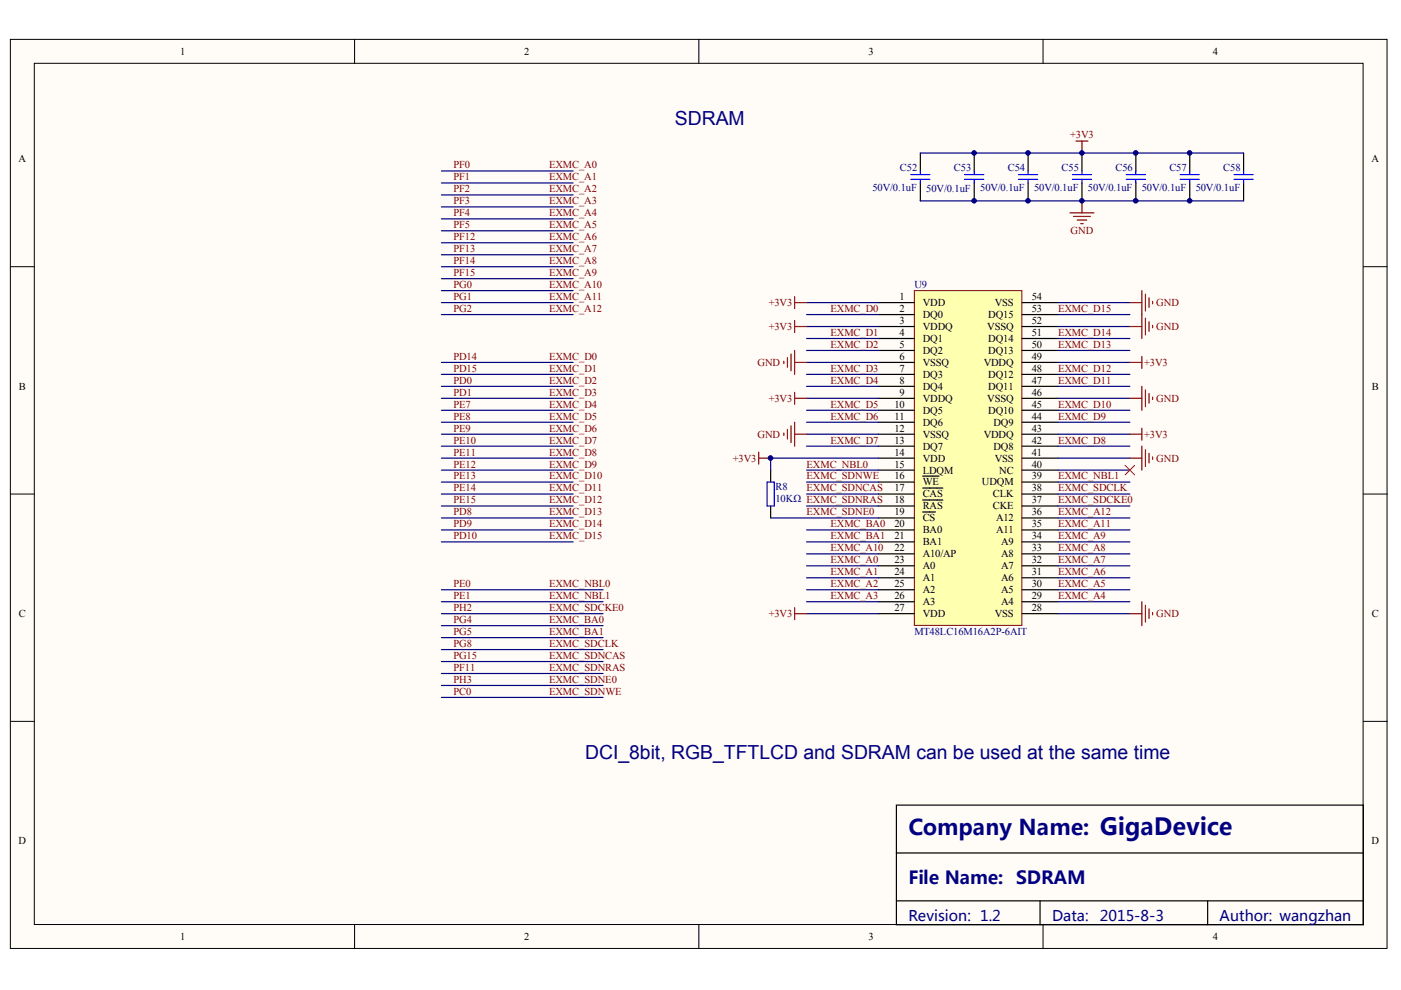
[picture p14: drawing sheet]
<svg xmlns="http://www.w3.org/2000/svg" width="297mm" height="210mm" viewBox="0 0 297 210" stroke-linecap="round" stroke-linejoin="round" font-family="sans-serif">
<defs><g id="words">
<text font-size="4.6" fill="#000080" x="192.6" y="177.1">Company Name: GigaDevice</text>
<g font-size="4.1" fill="#000080">
<text x="143.1" y="26.5">SDRAM</text>
<text x="124" y="161">DCI_8bit, RGB_TFTLCD and SDRAM can be used at the same time</text>
</g>
<g font-size="3.8" fill="#000080">
<text x="192.6" y="187.4">File Name:</text>
<text x="215.4" y="187.4">SDRAM</text>
</g>
<g font-size="3.1" fill="#000080">
<text x="192.6" y="195.4">Revision: 1.2</text>
<text x="223.1" y="195.4">Data:</text>
<text x="233.2" y="195.4">2015-8-3</text>
<text x="258.6" y="195.4">Author: wangzhan</text>
</g>
<g font-size="2.2">
<text x="38.2" y="11.6">1</text>
<text x="111.2" y="11.6">2</text>
<text x="184.1" y="11.6">3</text>
<text x="257.1" y="11.6">4</text>
<text x="3.9" y="34.4">A</text>
<text x="290.8" y="34.4">A</text>
<text x="190.7" y="63.6">1</text>
<text x="195.6" y="64.9">VDD</text>
<text x="210.9" y="64.9">VSS</text>
<text x="218.7" y="63.6">54</text>
<text x="190.7" y="66.1">2</text>
<text x="190.7" y="68.7">3</text>
<text x="190.7" y="71.2">4</text>
<text x="195.6" y="67.4">DQ0</text>
<text x="195.6" y="70">VDDQ</text>
<text x="209.3" y="70">VSSQ</text>
<text x="209.5" y="67.4">DQ15</text>
<text x="218.7" y="71.2">51</text>
<text x="218.7" y="68.7">52</text>
<text x="218.7" y="66.1">53</text>
<text x="190.7" y="73.8">5</text>
<text x="190.7" y="76.3">6</text>
<text x="195.6" y="72.5">DQ1</text>
<text x="195.6" y="75">DQ2</text>
<text x="195.6" y="77.6">VSSQ</text>
<text x="208.6" y="77.6">VDDQ</text>
<text x="209.5" y="75">DQ13</text>
<text x="209.5" y="72.5">DQ14</text>
<text x="218.7" y="76.3">49</text>
<text x="218.7" y="73.8">50</text>
<text x="4" y="82.6">B</text>
<text x="190.7" y="78.8">7</text>
<text x="190.7" y="81.4">8</text>
<text x="190.7" y="83.9">9</text>
<text x="195.6" y="80.1">DQ3</text>
<text x="195.6" y="82.6">DQ4</text>
<text x="209.5" y="82.6">DQ11</text>
<text x="209.5" y="80.1">DQ12</text>
<text x="218.7" y="83.9">46</text>
<text x="218.7" y="81.4">47</text>
<text x="218.7" y="78.8">48</text>
<text x="290.9" y="82.6">B</text>
<text x="189.6" y="86.4">10</text>
<text x="189.6" y="89">11</text>
<text x="195.6" y="85.2">VDDQ</text>
<text x="195.6" y="87.7">DQ5</text>
<text x="209.3" y="85.2">VSSQ</text>
<text x="209.5" y="87.7">DQ10</text>
<text x="218.7" y="89">44</text>
<text x="218.7" y="86.4">45</text>
<text x="189.6" y="91.5">12</text>
<text x="189.6" y="94.1">13</text>
<text x="195.6" y="90.2">DQ6</text>
<text x="195.6" y="92.8">VSSQ</text>
<text x="195.6" y="95.3">DQ7</text>
<text x="208.6" y="92.8">VDDQ</text>
<text x="210.6" y="95.3">DQ8</text>
<text x="210.6" y="90.2">DQ9</text>
<text x="218.7" y="94.1">42</text>
<text x="218.7" y="91.5">43</text>
<text x="189.6" y="96.6">14</text>
<text x="189.6" y="99.1">15</text>
<text x="189.6" y="101.7">16</text>
<text x="195.6" y="97.9">VDD</text>
<text x="195.6" y="100.4">LDQM</text>
<text x="210.9" y="97.9">VSS</text>
<text x="211.9" y="100.4">NC</text>
<text x="218.7" y="101.7">39</text>
<text x="218.7" y="99.1">40</text>
<text x="218.7" y="96.6">41</text>
<text x="189.6" y="104.2">17</text>
<text x="189.6" y="106.7">18</text>
<text x="195.6" y="102.9">WE</text>
<text x="195.6" y="105.5">CAS</text>
<text x="208.2" y="102.9">UDQM</text>
<text x="210.5" y="105.5">CLK</text>
<text x="218.7" y="106.7">37</text>
<text x="218.7" y="104.2">38</text>
<text x="189.6" y="109.3">19</text>
<text x="189.6" y="111.8">20</text>
<text x="195.6" y="108">RAS</text>
<text x="195.6" y="110.5">CS</text>
<text x="195.6" y="113.1">BA0</text>
<text x="210.5" y="108">CKE</text>
<text x="211.2" y="113.1">A11</text>
<text x="211.2" y="110.5">A12</text>
<text x="218.7" y="111.8">35</text>
<text x="218.7" y="109.3">36</text>
<text x="189.6" y="114.3">21</text>
<text x="189.6" y="116.9">22</text>
<text x="189.6" y="119.4">23</text>
<text x="195.6" y="115.6">BA1</text>
<text x="195.6" y="118.2">A10/AP</text>
<text x="212.3" y="118.2">A8</text>
<text x="212.3" y="115.6">A9</text>
<text x="218.7" y="119.4">32</text>
<text x="218.7" y="116.9">33</text>
<text x="218.7" y="114.3">34</text>
<text x="189.6" y="122">24</text>
<text x="189.6" y="124.5">25</text>
<text x="195.6" y="120.7">A0</text>
<text x="195.6" y="123.2">A1</text>
<text x="195.6" y="125.8">A2</text>
<text x="212.3" y="125.8">A5</text>
<text x="212.3" y="123.2">A6</text>
<text x="212.3" y="120.7">A7</text>
<text x="218.7" y="124.5">30</text>
<text x="218.7" y="122">31</text>
<text x="4" y="130.8">C</text>
<text x="189.6" y="127">26</text>
<text x="189.6" y="129.6">27</text>
<text x="195.6" y="128.3">A3</text>
<text x="195.6" y="130.8">VDD</text>
<text x="210.9" y="130.8">VSS</text>
<text x="212.3" y="128.3">A4</text>
<text x="218.7" y="129.6">28</text>
<text x="218.7" y="127">29</text>
<text x="290.9" y="130.8">C</text>
<text x="3.9" y="179">D</text>
<text x="290.8" y="179">D</text>
<text x="38.2" y="199.3">1</text>
<text x="111.2" y="199.3">2</text>
<text x="184.1" y="199.3">3</text>
<text x="257.1" y="199.3">4</text>
</g>
<g font-size="2.2" fill="#800000">
<text x="226.9" y="29.4">+3V3</text>
<text x="96.1" y="35.7">PF0</text>
<text x="116.4" y="35.7">EXMC_A0</text>
<text x="96.1" y="38.2">PF1</text>
<text x="96.1" y="40.8">PF2</text>
<text x="116.4" y="38.2">EXMC_A1</text>
<text x="116.4" y="40.8">EXMC_A2</text>
<text x="96.1" y="43.3">PF3</text>
<text x="96.1" y="45.9">PF4</text>
<text x="116.4" y="43.3">EXMC_A3</text>
<text x="116.4" y="45.9">EXMC_A4</text>
<text x="96.1" y="48.4">PF5</text>
<text x="96.1" y="50.9">PF12</text>
<text x="96.1" y="53.5">PF13</text>
<text x="116.4" y="48.4">EXMC_A5</text>
<text x="116.4" y="50.9">EXMC_A6</text>
<text x="116.4" y="53.5">EXMC_A7</text>
<text x="227" y="49.7">GND</text>
<text x="96.1" y="56">PF14</text>
<text x="96.1" y="58.5">PF15</text>
<text x="116.4" y="56">EXMC_A8</text>
<text x="116.4" y="58.5">EXMC_A9</text>
<text x="96.1" y="61.1">PG0</text>
<text x="96.1" y="63.6">PG1</text>
<text x="116.4" y="61.1">EXMC_A10</text>
<text x="116.4" y="63.6">EXMC_A11</text>
<text x="163" y="64.9">+3V3</text>
<text x="245.1" y="64.9">GND</text>
<text x="96.1" y="66.1">PG2</text>
<text x="116.4" y="66.1">EXMC_A12</text>
<text x="163" y="70">+3V3</text>
<text x="176.1" y="66.1">EXMC_D0</text>
<text x="176.1" y="71.2">EXMC_D1</text>
<text x="224.3" y="71.2">EXMC_D14</text>
<text x="224.3" y="66.1">EXMC_D15</text>
<text x="245.1" y="70">GND</text>
<text x="96.1" y="76.3">PD14</text>
<text x="116.4" y="76.3">EXMC_D0</text>
<text x="160.6" y="77.6">GND</text>
<text x="176.1" y="73.8">EXMC_D2</text>
<text x="224.3" y="73.8">EXMC_D13</text>
<text x="242.6" y="77.6">+3V3</text>
<text x="96.1" y="81.4">PD0</text>
<text x="96.1" y="83.9">PD1</text>
<text x="96.1" y="78.8">PD15</text>
<text x="116.4" y="78.8">EXMC_D1</text>
<text x="116.4" y="81.4">EXMC_D2</text>
<text x="116.4" y="83.9">EXMC_D3</text>
<text x="176.1" y="78.8">EXMC_D3</text>
<text x="176.1" y="81.4">EXMC_D4</text>
<text x="224.3" y="81.4">EXMC_D11</text>
<text x="224.3" y="78.8">EXMC_D12</text>
<text x="96.1" y="86.4">PE7</text>
<text x="96.1" y="89">PE8</text>
<text x="116.4" y="86.4">EXMC_D4</text>
<text x="116.4" y="89">EXMC_D5</text>
<text x="163" y="85.2">+3V3</text>
<text x="176.1" y="86.4">EXMC_D5</text>
<text x="176.1" y="89">EXMC_D6</text>
<text x="224.3" y="89">EXMC_D9</text>
<text x="224.3" y="86.4">EXMC_D10</text>
<text x="245.1" y="85.2">GND</text>
<text x="96.1" y="91.5">PE9</text>
<text x="96.1" y="94.1">PE10</text>
<text x="116.4" y="91.5">EXMC_D6</text>
<text x="116.4" y="94.1">EXMC_D7</text>
<text x="160.6" y="92.8">GND</text>
<text x="176.1" y="94.1">EXMC_D7</text>
<text x="224.3" y="94.1">EXMC_D8</text>
<text x="242.6" y="92.8">+3V3</text>
<text x="96.1" y="96.6">PE11</text>
<text x="96.1" y="99.1">PE12</text>
<text x="96.1" y="101.7">PE13</text>
<text x="116.4" y="96.6">EXMC_D8</text>
<text x="116.4" y="99.1">EXMC_D9</text>
<text x="116.4" y="101.7">EXMC_D10</text>
<text x="155.4" y="97.9">+3V3</text>
<text x="171" y="99.1">EXMC_NBL0</text>
<text x="171" y="101.7">EXMC_SDNWE</text>
<text x="224.3" y="101.7">EXMC_NBL1</text>
<text x="245.1" y="97.9">GND</text>
<text x="96.1" y="104.2">PE14</text>
<text x="96.1" y="106.7">PE15</text>
<text x="116.4" y="104.2">EXMC_D11</text>
<text x="116.4" y="106.7">EXMC_D12</text>
<text x="171" y="104.2">EXMC_SDNCAS</text>
<text x="224.3" y="106.7">EXMC_SDCKE0</text>
<text x="224.3" y="104.2">EXMC_SDCLK</text>
<text x="96.1" y="109.3">PD8</text>
<text x="96.1" y="111.8">PD9</text>
<text x="116.4" y="109.3">EXMC_D13</text>
<text x="116.4" y="111.8">EXMC_D14</text>
<text x="171" y="109.3">EXMC_SDNE0</text>
<text x="176.1" y="111.8">EXMC_BA0</text>
<text x="224.3" y="111.8">EXMC_A11</text>
<text x="224.3" y="109.3">EXMC_A12</text>
<text x="96.1" y="114.3">PD10</text>
<text x="116.4" y="114.3">EXMC_D15</text>
<text x="176.1" y="114.3">EXMC_BA1</text>
<text x="176.1" y="119.4">EXMC_A0</text>
<text x="176.1" y="116.9">EXMC_A10</text>
<text x="224.3" y="119.4">EXMC_A7</text>
<text x="224.3" y="116.9">EXMC_A8</text>
<text x="224.3" y="114.3">EXMC_A9</text>
<text x="96.1" y="124.5">PE0</text>
<text x="116.4" y="124.5">EXMC_NBL0</text>
<text x="176.1" y="122">EXMC_A1</text>
<text x="176.1" y="124.5">EXMC_A2</text>
<text x="224.3" y="124.5">EXMC_A5</text>
<text x="224.3" y="122">EXMC_A6</text>
<text x="96.1" y="129.6">PH2</text>
<text x="96.1" y="127">PE1</text>
<text x="116.4" y="129.6">EXMC_SDCKE0</text>
<text x="116.4" y="127">EXMC_NBL1</text>
<text x="163" y="130.8">+3V3</text>
<text x="176.1" y="127">EXMC_A3</text>
<text x="224.3" y="127">EXMC_A4</text>
<text x="245.1" y="130.8">GND</text>
<text x="96.1" y="132.1">PG4</text>
<text x="96.1" y="134.6">PG5</text>
<text x="96.1" y="137.2">PG8</text>
<text x="116.4" y="132.1">EXMC_BA0</text>
<text x="116.4" y="134.6">EXMC_BA1</text>
<text x="116.4" y="137.2">EXMC_SDCLK</text>
<text x="96.1" y="142.3">PF11</text>
<text x="96.1" y="139.7">PG15</text>
<text x="116.4" y="139.7">EXMC_SDNCAS</text>
<text x="116.4" y="142.3">EXMC_SDNRAS</text>
<text x="96.1" y="147.3">PC0</text>
<text x="96.1" y="144.8">PH3</text>
<text x="116.4" y="147.3">EXMC_SDNWE</text>
<text x="116.4" y="144.8">EXMC_SDNE0</text>
</g>
<g font-size="2.2" fill="#000080">
<text x="185" y="40.5">50V/0.1uF</text>
<text x="190.8" y="36.2">C52</text>
<text x="196.4" y="40.8">50V/0.1uF</text>
<text x="202.2" y="36.2">C53</text>
<text x="207.8" y="40.5">50V/0.1uF</text>
<text x="213.7" y="36.2">C54</text>
<text x="219.2" y="40.5">50V/0.1uF</text>
<text x="225.1" y="36.2">C55</text>
<text x="230.7" y="40.5">50V/0.1uF</text>
<text x="236.5" y="36.2">C56</text>
<text x="242.1" y="40.5">50V/0.1uF</text>
<text x="247.9" y="36.2">C57</text>
<text x="253.5" y="40.5">50V/0.1uF</text>
<text x="259.4" y="36.2">C58</text>
<text x="193.9" y="61.1">U9</text>
<text x="164.4" y="103.9">R8</text>
<text x="164.4" y="106.5">10KΩ EXMC_SDNRAS</text>
<text x="193.9" y="134.6">MT48LC16M16A2P-6AIT</text>
</g>
</g></defs>
<g fill="#fffcf8" stroke="#000" stroke-width=".21">
<path d="M2.2 8.3h291.9v192.8h-291.9z"/>
<path d="M7.3 13.4h281.7v182.6h-281.7z"/>
</g>
<path d="M75.2 8.3v5.1M148.2 8.3v5.1M221.1 8.3v5.1M2.2 56.5h5.1M289.1 56.5h5M2.2 104.7h5.1M289.1 104.7h5M2.2 152.9h5.1M289.1 152.9h5M75.2 196.1v5M148.2 196.1v5M221.1 196.1v5" fill="none" stroke="#000" stroke-width=".21"/>
<path d="M190.1 170.7h99v25.4h-99zM190.1 180.9h99M190.1 191h99M220.5 191v5.1M256.1 191v5.1" fill="none" stroke="#000" stroke-width=".25"/>
<path d="M193.9 61.6h22.8v71h-22.8z" fill="#ffffb0" stroke="#800000" stroke-width=".21"/>
<g fill="none" stroke="#000" stroke-width=".25">
<path d="M195.1 32.4v3.9M195.1 38.8v3.8M206.6 32.4v3.9M206.6 38.8v3.8M218 32.4v3.9M218 38.8v3.8M229.4 32.4v3.9M229.4 38.8v3.8M240.8 32.4v3.9M240.8 38.8v3.8M252.2 32.4v3.9M252.2 38.8v3.8"/>
<path d="M263.7 32.4v3.9M263.7 38.8v3.8M186.2 64.2h7.7M186.2 66.7h7.7M186.2 69.2h7.7M186.2 71.8h7.7M186.2 74.3h7.7M186.2 76.8h7.7M186.2 79.4h7.7M216.7 64.2h7.6M216.7 66.7h7.6M216.7 69.2h7.6"/>
<path d="M216.7 71.8h7.6M216.7 74.3h7.6M216.7 76.8h7.6M216.7 79.4h7.6M163.4 99.7v2.5M186.2 81.9h7.7M186.2 84.5h7.7M186.2 87h7.7M186.2 89.5h7.7M186.2 92.1h7.7M186.2 94.6h7.7M186.2 97.1h7.7"/>
<path d="M186.2 99.7h7.7M216.7 81.9h7.6M216.7 84.5h7.6M216.7 87h7.6M216.7 89.5h7.6M216.7 92.1h7.6M216.7 94.6h7.6M216.7 97.1h7.6M216.7 99.7h7.6M163.4 107.3v2.5M186.2 102.2h7.7M186.2 104.7h7.7"/>
<path d="M186.2 107.3h7.7M186.2 109.8h7.7M186.2 112.4h7.7M186.2 114.9h7.7M186.2 117.4h7.7M186.2 120h7.7M195.6 100.9h3.5M195.6 103.5h4.3M195.6 106h4.3M195.6 108.6h2.7M216.7 102.2h7.6M216.7 104.7h7.6"/>
<path d="M216.7 107.3h7.6M216.7 109.8h7.6M216.7 112.4h7.6M216.7 114.9h7.6M216.7 117.4h7.6M216.7 120h7.6M186.2 122.5h7.7M186.2 125h7.7M186.2 127.6h7.7M186.2 130.1h7.7M216.7 122.5h7.6M216.7 125h7.6"/>
<path d="M216.7 127.6h7.6M216.7 130.1h7.6"/>
</g>
<g fill="none" stroke="#800000" stroke-width=".25">
<path d="M228.1 29.9h2.6M229.4 29.9v2.5M226.9 45.1h5M227.6 45.9h3.6M228.4 46.7h2M229.1 47.4h.6M229.4 42.6v2.5M166.2 76.6v.5M166.9 75.8v2.1M167.7 75.1v3.5M168.5 62.9v2.5M168.5 68v2.5"/>
<path d="M168.5 74.3v5.1M168.5 76.8h2.5M168.5 69.2h2.5M168.5 64.2h2.5M239.6 76.8h2.5M239.6 69.2h2.5M239.6 64.2h2.5M242.1 61.6v10.2M242.1 75.6v2.5M242.9 62.4v3.5M242.9 67.5v3.5M243.6 63.1v2.1"/>
<path d="M243.6 68.2v2M244.4 63.9v.5M244.4 69v.5M160.9 95.9v2.5M160.9 97.1h2.5M166.2 91.8v.5M166.9 91v2.1M167.7 90.3v3.5M168.5 83.2v2.5M168.5 89.5v5.1M168.5 84.5h2.5M168.5 92.1h2.5"/>
<path d="M239.6 84.5h2.5M239.6 97.1h2.5M239.6 92.1h2.5M242.1 81.9v5.1M242.1 90.8v2.5M242.1 94.6v5.1M242.9 82.7v3.5M242.9 95.4v3.5M243.6 83.4v2.1M243.6 96.1v2.1M244.4 84.2v.5M244.4 96.9v.5"/>
<path d="M168.5 128.8v2.6M168.5 130.1h2.5M239.6 130.1h2.5M242.1 127.6v5.1M242.9 128.3v3.6M243.6 129.1v2M244.4 129.9v.5"/>
</g>
<g fill="none" stroke="#000080" stroke-width=".25">
<path d="M93.6 38.8h27.9M93.6 36.3h27.9M195.1 32.4h68.6M93.6 59.1h27.9M93.6 56.5h27.9M93.6 54h27.9M93.6 51.5h27.9M93.6 48.9h27.9M93.6 46.4h27.9M93.6 43.9h27.9M93.6 41.3h27.9M195.1 42.6h68.6"/>
<path d="M93.6 64.2h27.9M93.6 66.7h27.9M93.6 76.8h27.9M93.6 79.4h27.9M93.6 61.6h27.9M171 64.2h15.2M171 66.7h15.2M171 69.2h15.2M171 71.8h15.2M171 74.3h15.2M171 76.8h15.2M171 79.4h15.2"/>
<path d="M224.3 64.2h15.3M224.3 66.7h15.3M224.3 69.2h15.3M224.3 71.8h15.3M224.3 74.3h15.3M224.3 76.8h15.3M224.3 79.4h15.3M93.6 81.9h27.9M93.6 84.5h27.9M93.6 87h27.9M93.6 89.5h27.9M93.6 92.1h27.9"/>
<path d="M93.6 94.6h27.9M93.6 99.7h27.9M93.6 97.1h27.9M171 81.9h15.2M171 84.5h15.2M171 87h15.2M171 89.5h15.2M171 92.1h15.2M171 94.6h15.2M171 99.7h15.2M186.2 97.1h-22.8v2.6M224.3 81.9h15.3"/>
<path d="M224.3 84.5h15.3M224.3 87h15.3M224.3 89.5h15.3M224.3 92.1h15.3M224.3 94.6h15.3M224.3 99.7h15.3M224.3 97.1h15.3M93.6 102.2h27.9M93.6 104.7h27.9M93.6 107.3h27.9M93.6 112.4h27.9M93.6 114.9h27.9"/>
<path d="M93.6 109.8h27.9M163.4 109.8h22.8M171 102.2h15.2M171 104.7h15.2M171 107.3h15.2M171 112.4h15.2M171 114.9h15.2M171 117.4h15.2M171 120h15.2M224.3 102.2h15.3M224.3 104.7h15.3M224.3 107.3h15.3"/>
<path d="M224.3 112.4h15.3M224.3 114.9h15.3M224.3 117.4h15.3M224.3 120h15.3M224.3 109.8h15.3M93.6 125h34.3M93.6 127.6h34.3M93.6 130.1h34.3M93.6 132.7h34.3M93.6 135.2h34.3M93.6 137.7h34.3M171 122.5h15.2"/>
<path d="M171 125h15.2M171 127.6h15.2M171 130.1h15.2M224.3 122.5h15.3M224.3 125h15.3M224.3 127.6h15.3M224.3 130.1h15.3M93.6 140.3h34.3M93.6 142.8h34.3M93.6 145.3h34.3M93.6 147.9h34.3"/>
</g>
<path d="M238.5 98.7l2.1 2M240.6 98.7l-2.1 2" fill="none" stroke="#f00" stroke-width=".21"/>
<g fill="none" stroke="#00f" stroke-width=".25">
<path d="M193.1 37h4.1M193.1 38h4.1M195.1 36.3v.7M195.1 38v.8M204.5 37h4.1M204.5 38h4.1M206.6 36.3v.7M206.6 38v.8M215.9 37h4.1M215.9 38h4.1M218 36.3v.7M218 38v.8"/>
<path d="M227.4 37h4M227.4 38h4M229.4 36.3v.7M229.4 38v.8M238.8 37h4.1M238.8 38h4.1M240.8 36.3v.7M240.8 38v.8M250.2 37h4.1M250.2 38h4.1M252.2 36.3v.7M252.2 38v.8"/>
<path d="M261.6 37h4.1M261.6 38h4.1M263.7 36.3v.7M263.7 38v.8M162.6 102.2h1.6v5.1h-1.6z"/>
</g>
<g fill="#000080" stroke="#000080" stroke-width=".21">
<circle cx="163.4" cy="97.1" r=".49"/>
<circle cx="206.5" cy="42.6" r=".48"/>
<circle cx="206.5" cy="32.4" r=".48"/>
<circle cx="217.9" cy="42.6" r=".48"/>
<circle cx="217.9" cy="32.4" r=".48"/>
<circle cx="229.4" cy="42.6" r=".48"/>
<circle cx="229.4" cy="32.4" r=".48"/>
<circle cx="240.8" cy="42.6" r=".49"/>
<circle cx="240.8" cy="32.4" r=".49"/>
<circle cx="252.2" cy="42.6" r=".48"/>
<circle cx="252.2" cy="32.4" r=".48"/>
</g>
<use href="#words"/>
</svg>
